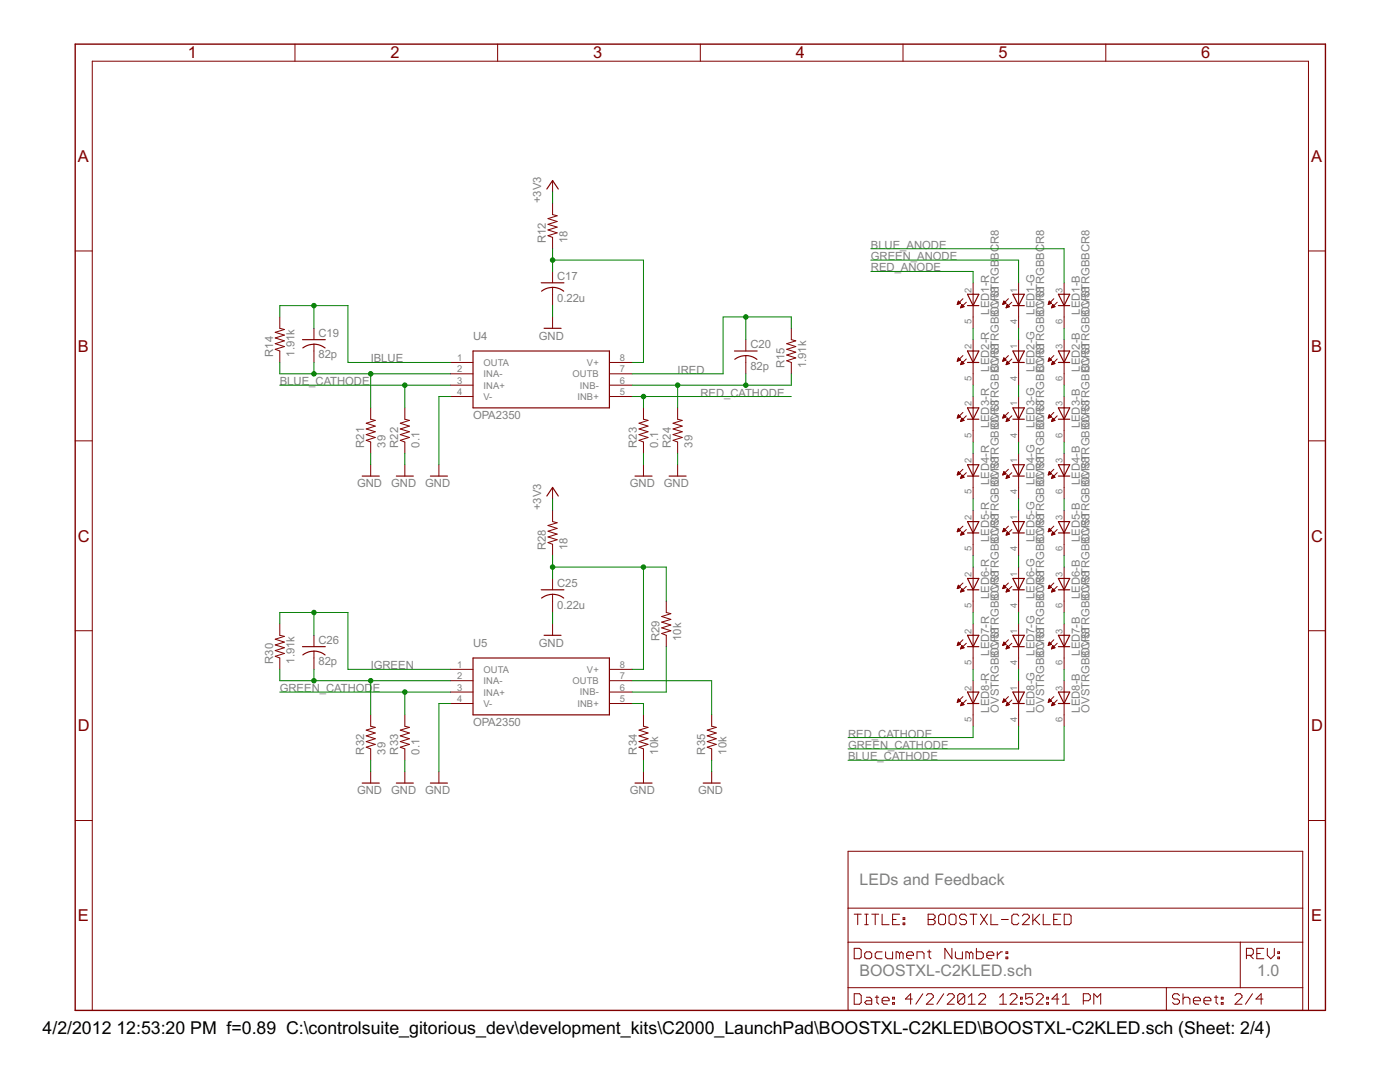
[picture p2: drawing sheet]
<svg xmlns="http://www.w3.org/2000/svg" width="279mm" height="216mm" viewBox="0 0 279 216" stroke-linecap="round" stroke-linejoin="round" font-family="sans-serif">
<defs><g id="words">
<g font-size="4">
<text x="8.5" y="206.4">4/2/2012</text>
<text x="23.2" y="206.4">12:53:20 PM f=0.89 C:\controlsuite_gitorious_dev\development_kits\C2000_LaunchPad\BOOSTXL-C2KLED\BOOSTXL-C2KLED.sch (Sheet: 2/4)</text>
</g>
<g font-size="3.7" fill="#800000">
<text x="37.5" y="11.7">1</text>
<text x="77.9" y="11.7">2</text>
<text x="118.4" y="11.7">3</text>
<text x="158.8" y="11.7">4</text>
<text x="199.3" y="11.7">5</text>
<text x="239.7" y="11.7">6</text>
<text x="15.5" y="32.3">A</text>
<text x="261.7" y="32.3">A</text>
<text x="15.5" y="70.2">B</text>
<text x="261.7" y="70.2">B</text>
<text x="15.5" y="108.1">C</text>
<text x="261.7" y="108.1">C</text>
<text x="15.5" y="146">D</text>
<text x="261.7" y="146">D</text>
<text x="15.5" y="183.8">E</text>
<text x="261.7" y="183.8">E</text>
</g>
<g font-size="3.6" fill="#808080">
<text x="171.5" y="176.7">LEDs and Feedback</text>
<text x="171.5" y="194.8">BOOSTXL-C2KLED.sch</text>
<text x="250.9" y="194.8">1.0</text>
</g>
<g font-size="2.5" fill="#808080">
<text x="108" y="40.6" transform="rotate(-90 108 40.6)">+3V3</text>
<text x="108.9" y="48.5" transform="rotate(-90 108.9 48.5)">R12</text>
<text x="113.2" y="48.5" transform="rotate(-90 113.2 48.5)">18</text>
<text x="173.8" y="51.9">GREEN_ANODE</text>
<text x="173.8" y="49.6">BLUE_ANODE</text>
<text x="199.3" y="51.8" transform="rotate(-90 199.3 51.8)">BCR8</text>
<text x="111.2" y="55.9">C17</text>
<text x="173.8" y="54.2">RED_ANODE</text>
<text x="111.2" y="60.2">0.22u</text>
<text x="197.4" y="62.8" transform="rotate(-90 197.4 62.8)">LED1-R</text>
<text x="206.5" y="62.8" transform="rotate(-90 206.5 62.8)">LED1-G</text>
<text x="215.5" y="62.8" transform="rotate(-90 215.5 62.8)">LED1-B</text>
<text x="54.5" y="71.2" transform="rotate(-90 54.5 71.2)">R14</text>
<text x="58.8" y="71.2" transform="rotate(-90 58.8 71.2)">1.91k</text>
<text x="63.6" y="71.5">82p</text>
<text x="63.6" y="67.2">C19</text>
<text x="94.4" y="67.8">U4</text>
<text x="107.6" y="67.8">GND</text>
<text x="149.7" y="69.5">C20</text>
<text x="55.8" y="76.9">BLUE_CATHODE</text>
<text x="74" y="72.3">IBLUE</text>
<text x="135.2" y="74.6">IRED</text>
<text x="149.7" y="73.8">82p</text>
<text x="156.6" y="73.5" transform="rotate(-90 156.6 73.5)">R15</text>
<text x="160.9" y="73.5" transform="rotate(-90 160.9 73.5)">1.91k</text>
<text x="197.4" y="74.1" transform="rotate(-90 197.4 74.1)">LED2-R</text>
<text x="206.5" y="74.1" transform="rotate(-90 206.5 74.1)">LED2-G</text>
<text x="215.5" y="74.1" transform="rotate(-90 215.5 74.1)">LED2-B</text>
<text x="94.4" y="83.7">OPA2350</text>
<text x="139.8" y="79.1">RED_CATHODE</text>
<text x="72.6" y="89.3" transform="rotate(-90 72.6 89.3)">R21</text>
<text x="76.9" y="89.3" transform="rotate(-90 76.9 89.3)">39</text>
<text x="79.5" y="89.3" transform="rotate(-90 79.5 89.3)">R22</text>
<text x="83.7" y="89.3" transform="rotate(-90 83.7 89.3)">0.1</text>
<text x="127.1" y="89.3" transform="rotate(-90 127.1 89.3)">R23</text>
<text x="131.4" y="89.3" transform="rotate(-90 131.4 89.3)">0.1</text>
<text x="133.9" y="89.3" transform="rotate(-90 133.9 89.3)">R24</text>
<text x="138.2" y="89.3" transform="rotate(-90 138.2 89.3)">39</text>
<text x="197.4" y="85.5" transform="rotate(-90 197.4 85.5)">LED3-R</text>
<text x="206.5" y="85.5" transform="rotate(-90 206.5 85.5)">LED3-G</text>
<text x="215.5" y="85.5" transform="rotate(-90 215.5 85.5)">LED3-B</text>
<text x="71.3" y="97.3">GND</text>
<text x="78.1" y="97.3">GND</text>
<text x="84.9" y="97.3">GND</text>
<text x="108" y="101.8" transform="rotate(-90 108 101.8)">+3V3</text>
<text x="125.7" y="97.3">GND</text>
<text x="132.5" y="97.3">GND</text>
<text x="197.4" y="96.8" transform="rotate(-90 197.4 96.8)">LED4-R</text>
<text x="206.5" y="96.8" transform="rotate(-90 206.5 96.8)">LED4-G</text>
<text x="215.5" y="96.8" transform="rotate(-90 215.5 96.8)">LED4-B</text>
<text x="108.9" y="109.7" transform="rotate(-90 108.9 109.7)">R28</text>
<text x="113.2" y="109.7" transform="rotate(-90 113.2 109.7)">18</text>
<text x="197.4" y="108.2" transform="rotate(-90 197.4 108.2)">LED5-R</text>
<text x="206.5" y="108.2" transform="rotate(-90 206.5 108.2)">LED5-G</text>
<text x="215.5" y="108.2" transform="rotate(-90 215.5 108.2)">LED5-B</text>
<text x="111.2" y="117.1">C25</text>
<text x="197.4" y="119.5" transform="rotate(-90 197.4 119.5)">LED6-R</text>
<text x="206.5" y="119.5" transform="rotate(-90 206.5 119.5)">LED6-G</text>
<text x="215.5" y="119.5" transform="rotate(-90 215.5 119.5)">LED6-B</text>
<text x="111.2" y="121.4">0.22u</text>
<text x="63.6" y="128.5">C26</text>
<text x="94.4" y="129">U5</text>
<text x="107.6" y="129">GND</text>
<text x="131.6" y="127.9" transform="rotate(-90 131.6 127.9)">R29</text>
<text x="135.9" y="127.9" transform="rotate(-90 135.9 127.9)">10k</text>
<text x="197.4" y="130.8" transform="rotate(-90 197.4 130.8)">LED7-R</text>
<text x="206.5" y="130.8" transform="rotate(-90 206.5 130.8)">LED7-G</text>
<text x="215.5" y="130.8" transform="rotate(-90 215.5 130.8)">LED7-B</text>
<text x="54.5" y="132.4" transform="rotate(-90 54.5 132.4)">R30</text>
<text x="58.8" y="132.4" transform="rotate(-90 58.8 132.4)">1.91k</text>
<text x="63.6" y="132.8">82p</text>
<text x="74" y="133.6">IGREEN</text>
<text x="55.8" y="138.1">GREEN_CATHOD</text>
<text x="74.4" y="138.1">E</text>
<text x="197.4" y="142.2" transform="rotate(-90 197.4 142.2)">LED8-R</text>
<text x="199.3" y="142.2" transform="rotate(-90 199.3 142.2)">OVSTRGBBOCVRS8TRGBBOCVRS8TRGBBOCVRS8TRGBBOCVRS8TRGBBOCVRS8TRGBBOCVRS8TRGBBOCVRS8TRGB</text>
<text x="206.5" y="142.2" transform="rotate(-90 206.5 142.2)">LED8-G</text>
<text x="208.4" y="142.2" transform="rotate(-90 208.4 142.2)">OVSTRGBBOCVRS8TRGBBOCVRS8TRGBBOCVRS8TRGBBOCVRS8TRGBBOCVRS8TRGBBOCVRS8TRGBBOCVRS8TRGBBCR8</text>
<text x="215.5" y="142.2" transform="rotate(-90 215.5 142.2)">LED8-B</text>
<text x="217.5" y="142.2" transform="rotate(-90 217.5 142.2)">OVSTRGBBOCVRS8TRGBBOCVRS8TRGBBOCVRS8TRGBBOCVRS8TRGBBOCVRS8TRGBBOCVRS8TRGBBOCVRS8TRGBBCR8</text>
<text x="94.4" y="144.9">OPA2350</text>
<text x="169.3" y="147.2">RED_CATHODE</text>
<text x="169.3" y="149.4">GREEN_CATHODE</text>
<text x="72.6" y="150.6" transform="rotate(-90 72.6 150.6)">R32</text>
<text x="76.9" y="150.6" transform="rotate(-90 76.9 150.6)">39</text>
<text x="79.5" y="150.6" transform="rotate(-90 79.5 150.6)">R33</text>
<text x="83.7" y="150.6" transform="rotate(-90 83.7 150.6)">0.1</text>
<text x="127.1" y="150.6" transform="rotate(-90 127.1 150.6)">R34</text>
<text x="131.4" y="150.6" transform="rotate(-90 131.4 150.6)">10k</text>
<text x="140.7" y="150.6" transform="rotate(-90 140.7 150.6)">R35</text>
<text x="145" y="150.6" transform="rotate(-90 145 150.6)">10k</text>
<text x="169.3" y="151.7">BLUE_CATHODE</text>
<text x="71.3" y="158.5">GND</text>
<text x="78.1" y="158.5">GND</text>
<text x="84.9" y="158.5">GND</text>
<text x="125.7" y="158.5">GND</text>
<text x="139.3" y="158.5">GND</text>
</g>
<g font-size="2.1" fill="#808080">
<text x="193.9" y="58.4" transform="rotate(-90 193.9 58.4)">2</text>
<text x="203" y="58.4" transform="rotate(-90 203 58.4)">1</text>
<text x="212" y="58.4" transform="rotate(-90 212 58.4)">3</text>
<text x="193.9" y="64.6" transform="rotate(-90 193.9 64.6)">5</text>
<text x="203" y="64.6" transform="rotate(-90 203 64.6)">4</text>
<text x="212" y="64.6" transform="rotate(-90 212 64.6)">6</text>
<text x="193.9" y="69.7" transform="rotate(-90 193.9 69.7)">2</text>
<text x="203" y="69.7" transform="rotate(-90 203 69.7)">1</text>
<text x="212" y="69.7" transform="rotate(-90 212 69.7)">3</text>
<text x="91.3" y="72">1</text>
<text x="91.3" y="74.3">2</text>
<text x="91.3" y="76.5">3</text>
<text x="96.5" y="73">OUTA</text>
<text x="96.5" y="75.3">INA-</text>
<text x="96.5" y="77.5">INA+</text>
<text x="114.2" y="75.3">OUTB</text>
<text x="115.7" y="77.5">INB-</text>
<text x="117.1" y="73">V+</text>
<text x="123.7" y="76.5">6</text>
<text x="123.7" y="74.3">7</text>
<text x="123.7" y="72">8</text>
<text x="193.9" y="76" transform="rotate(-90 193.9 76)">5</text>
<text x="203" y="76" transform="rotate(-90 203 76)">4</text>
<text x="212" y="76" transform="rotate(-90 212 76)">6</text>
<text x="91.3" y="78.8">4</text>
<text x="96.5" y="79.8">V-</text>
<text x="115.2" y="79.8">INB+</text>
<text x="123.7" y="78.8">5</text>
<text x="193.9" y="81.1" transform="rotate(-90 193.9 81.1)">2</text>
<text x="203" y="81.1" transform="rotate(-90 203 81.1)">1</text>
<text x="212" y="81.1" transform="rotate(-90 212 81.1)">3</text>
<text x="193.9" y="87.3" transform="rotate(-90 193.9 87.3)">5</text>
<text x="203" y="87.3" transform="rotate(-90 203 87.3)">4</text>
<text x="212" y="87.3" transform="rotate(-90 212 87.3)">6</text>
<text x="193.9" y="92.4" transform="rotate(-90 193.9 92.4)">2</text>
<text x="203" y="92.4" transform="rotate(-90 203 92.4)">1</text>
<text x="212" y="92.4" transform="rotate(-90 212 92.4)">3</text>
<text x="193.9" y="98.6" transform="rotate(-90 193.9 98.6)">5</text>
<text x="203" y="98.6" transform="rotate(-90 203 98.6)">4</text>
<text x="212" y="98.6" transform="rotate(-90 212 98.6)">6</text>
<text x="193.9" y="103.8" transform="rotate(-90 193.9 103.8)">2</text>
<text x="203" y="103.8" transform="rotate(-90 203 103.8)">1</text>
<text x="212" y="103.8" transform="rotate(-90 212 103.8)">3</text>
<text x="193.9" y="110" transform="rotate(-90 193.9 110)">5</text>
<text x="203" y="110" transform="rotate(-90 203 110)">4</text>
<text x="212" y="110" transform="rotate(-90 212 110)">6</text>
<text x="193.9" y="115.1" transform="rotate(-90 193.9 115.1)">2</text>
<text x="203" y="115.1" transform="rotate(-90 203 115.1)">1</text>
<text x="212" y="115.1" transform="rotate(-90 212 115.1)">3</text>
<text x="193.9" y="121.3" transform="rotate(-90 193.9 121.3)">5</text>
<text x="203" y="121.3" transform="rotate(-90 203 121.3)">4</text>
<text x="212" y="121.3" transform="rotate(-90 212 121.3)">6</text>
<text x="193.9" y="126.4" transform="rotate(-90 193.9 126.4)">2</text>
<text x="203" y="126.4" transform="rotate(-90 203 126.4)">1</text>
<text x="212" y="126.4" transform="rotate(-90 212 126.4)">3</text>
<text x="91.3" y="133.2">1</text>
<text x="91.3" y="135.5">2</text>
<text x="91.3" y="137.8">3</text>
<text x="96.5" y="134.2">OUTA</text>
<text x="96.5" y="136.5">INA-</text>
<text x="114.2" y="136.5">OUTB</text>
<text x="117.1" y="134.2">V+</text>
<text x="123.7" y="137.8">6</text>
<text x="123.7" y="135.5">7</text>
<text x="123.7" y="133.2">8</text>
<text x="193.9" y="137.8" transform="rotate(-90 193.9 137.8)">2</text>
<text x="193.9" y="132.7" transform="rotate(-90 193.9 132.7)">5</text>
<text x="203" y="137.8" transform="rotate(-90 203 137.8)">1</text>
<text x="203" y="132.7" transform="rotate(-90 203 132.7)">4</text>
<text x="212" y="137.8" transform="rotate(-90 212 137.8)">3</text>
<text x="212" y="132.7" transform="rotate(-90 212 132.7)">6</text>
<text x="91.3" y="140">4</text>
<text x="96.5" y="138.8">INA+</text>
<text x="96.5" y="141">V-</text>
<text x="115.2" y="141">INB+</text>
<text x="115.7" y="138.8">INB-</text>
<text x="123.7" y="140">5</text>
<text x="193.9" y="144" transform="rotate(-90 193.9 144)">5</text>
<text x="203" y="144" transform="rotate(-90 203 144)">4</text>
<text x="212" y="144" transform="rotate(-90 212 144)">6</text>
</g>
</g></defs>
<g fill="#800000" stroke="#800000" stroke-width=".28">
<path d="M15 8.8v192.8z"/>
<path d="M15 201.6h249.5z"/>
<path d="M264.5 8.8v192.8z"/>
<path d="M15 8.8h249.5z"/>
</g>
<g fill="#800000" stroke="#800000" stroke-width=".2">
<path d="M18.4 12.2v189.4z"/>
<path d="M15 50.1h3.4z"/>
<path d="M15 88h3.4z"/>
<path d="M15 125.9h3.4z"/>
<path d="M15 163.7h3.4z"/>
<path d="M261.1 12.2v189.4z"/>
<path d="M261.1 50.1h3.4z"/>
<path d="M261.1 88h3.4z"/>
<path d="M261.1 125.9h3.4z"/>
<path d="M261.1 163.7h3.4z"/>
<path d="M18.4 12.2h242.7z"/>
<path d="M58.9 8.8v3.4z"/>
<path d="M99.3 8.8v3.4z"/>
<path d="M139.8 8.8v3.4z"/>
<path d="M180.2 8.8v3.4z"/>
<path d="M220.7 8.8v3.4z"/>
<path d="M169.2 201.6h63.6z"/>
<path d="M247.5 188h12.5z"/>
<path d="M169.2 197.1v4.5z"/>
<path d="M170.5 198.3v2.1z"/>
<path d="M170.5 200.4h1z"/>
<path d="M171.5 200.4l.4-.4z"/>
<path d="M171.9 198.6v1.4z"/>
<path d="M171.5 198.3l.4 .3z"/>
<path d="M170.5 198.3h1z"/>
<path d="M172.9 199h.7z"/>
<path d="M173.6 199l.4 .3z"/>
<path d="M174 199.3v1.1z"/>
<path d="M172.9 200.4h1.1z"/>
<path d="M172.6 200l.3 .4z"/>
<path d="M172.9 199.7l-.3 .3z"/>
<path d="M172.9 199.7h1.1z"/>
<path d="M175 198.6v1.4z"/>
<path d="M175 200l.4 .4z"/>
<path d="M174.7 199h.7z"/>
<path d="M176.4 200.4h.7z"/>
<path d="M176 200l.4 .4z"/>
<path d="M176 199.3v.7z"/>
<path d="M176 199.3l.4-.3z"/>
<path d="M176.4 199h.7z"/>
<path d="M177.1 199l.3 .3z"/>
<path d="M177.4 199.3v.4z"/>
<path d="M176 199.7h1.4z"/>
<path d="M178.1 199h.4z"/>
<path d="M178.5 199v.3z"/>
<path d="M178.1 199.3h.4z"/>
<path d="M178.1 199v.3z"/>
<path d="M178.1 200h.4z"/>
<path d="M178.5 200v.4z"/>
<path d="M178.1 200.4h.4z"/>
<path d="M178.1 200v.4z"/>
<path d="M181.7 198.3v2.1z"/>
<path d="M181.7 198.3l-1 1z"/>
<path d="M180.7 199.3h1.4z"/>
<path d="M184.2 198.3l-1.4 2.1z"/>
<path d="M184.9 200.4h1.4z"/>
<path d="M184.9 200.4l1.4-1.4z"/>
<path d="M186.3 198.6v.4z"/>
<path d="M185.9 198.3l.4 .3z"/>
<path d="M185.2 198.3h.7z"/>
<path d="M185.2 198.3l-.3 .3z"/>
<path d="M188.3 198.3l-1.3 2.1z"/>
<path d="M189 200.4h1.4z"/>
<path d="M189 200.4l1.4-1.4z"/>
<path d="M190.4 198.6v.4z"/>
<path d="M190.1 198.3l.3 .3z"/>
<path d="M189.4 198.3h.7z"/>
<path d="M189.4 198.3l-.4 .3z"/>
<path d="M191.1 198.6v1.4z"/>
<path d="M191.5 198.3l-.4 .3z"/>
<path d="M191.5 198.3h.7z"/>
<path d="M192.2 198.3l.3 .3z"/>
<path d="M192.5 198.6v1.4z"/>
<path d="M192.2 200.4l.3-.4z"/>
<path d="M191.5 200.4h.7z"/>
<path d="M191.1 200l.4 .4z"/>
<path d="M191.1 200l1.4-1.4z"/>
<path d="M193.2 199l.7-.7z"/>
<path d="M193.9 198.3v2.1z"/>
<path d="M193.2 200.4h1.4z"/>
<path d="M195.3 200.4h1.4z"/>
<path d="M195.3 200.4l1.4-1.4z"/>
<path d="M196.7 198.6v.4z"/>
<path d="M196.4 198.3l.3 .3z"/>
<path d="M195.7 198.3h.7z"/>
<path d="M195.7 198.3l-.4 .3z"/>
<path d="M199.5 199l.7-.7z"/>
<path d="M200.2 198.3v2.1z"/>
<path d="M199.5 200.4h1.4z"/>
<path d="M201.6 200.4h1.4z"/>
<path d="M201.6 200.4l1.4-1.4z"/>
<path d="M203 198.6v.4z"/>
<path d="M202.6 198.3l.4 .3z"/>
<path d="M201.9 198.3h.7z"/>
<path d="M201.9 198.3l-.3 .3z"/>
<path d="M203.7 199h.3z"/>
<path d="M204 199v.3z"/>
<path d="M203.7 199.3h.3z"/>
<path d="M203.7 199v.3z"/>
<path d="M203.7 200h.3z"/>
<path d="M204 200v.4z"/>
<path d="M203.7 200.4h.3z"/>
<path d="M203.7 200v.4z"/>
<path d="M204.7 198.3h1.4z"/>
<path d="M204.7 198.3v1z"/>
<path d="M204.7 199.3l.7-.3z"/>
<path d="M205.4 199h.4z"/>
<path d="M205.8 199l.3 .3z"/>
<path d="M206.1 199.3v.7z"/>
<path d="M206.1 200l-.3 .4z"/>
<path d="M205.1 200.4h.7z"/>
<path d="M204.7 200l.4 .4z"/>
<path d="M206.8 200.4h1.4z"/>
<path d="M206.8 200.4l1.4-1.4z"/>
<path d="M208.2 198.6v.4z"/>
<path d="M207.8 198.3l.4 .3z"/>
<path d="M207.1 198.3h.7z"/>
<path d="M207.1 198.3l-.3 .3z"/>
<path d="M208.9 199h.3z"/>
<path d="M209.2 199v.3z"/>
<path d="M208.9 199.3h.3z"/>
<path d="M208.9 199v.3z"/>
<path d="M208.9 200h.3z"/>
<path d="M209.2 200v.4z"/>
<path d="M208.9 200.4h.3z"/>
<path d="M208.9 200v.4z"/>
<path d="M211 198.3v2.1z"/>
<path d="M211 198.3l-1.1 1z"/>
<path d="M209.9 199.3h1.4z"/>
<path d="M212 199l.7-.7z"/>
<path d="M212.7 198.3v2.1z"/>
<path d="M212 200.4h1.4z"/>
<path d="M216.2 198.3v2.1z"/>
<path d="M216.2 198.3h1z"/>
<path d="M217.2 198.3l.4 .3z"/>
<path d="M217.6 198.6v.7z"/>
<path d="M217.2 199.7l.4-.4z"/>
<path d="M216.2 199.7h1z"/>
<path d="M218.3 198.3v2.1z"/>
<path d="M218.3 198.3l.7 .7z"/>
<path d="M219.7 198.3l-.7 .7z"/>
<path d="M219.7 198.3v2.1z"/>
<path d="M169.2 197.1h63.6z"/>
<path d="M169.2 188v9.1z"/>
<path d="M260 188v9.1z"/>
<path d="M232.8 197.1v4.5z"/>
<path d="M232.8 197.1h14.7z"/>
<path d="M232.8 201.6h27.2z"/>
<path d="M235 198.3l.4 .3z"/>
<path d="M234.3 198.3h.7z"/>
<path d="M234.3 198.3l-.3 .3z"/>
<path d="M234 198.6v.4z"/>
<path d="M234 199l.3 .3z"/>
<path d="M234.3 199.3h.7z"/>
<path d="M235 199.3l.4 .4z"/>
<path d="M235.4 199.7v.3z"/>
<path d="M235 200.4l.4-.4z"/>
<path d="M234.3 200.4h.7z"/>
<path d="M234 200l.3 .4z"/>
<path d="M236.1 198.3v2.1z"/>
<path d="M236.4 199l-.3 .3z"/>
<path d="M236.4 199h.7z"/>
<path d="M237.1 199l.4 .3z"/>
<path d="M237.5 199.3v1.1z"/>
<path d="M238.5 200.4h.7z"/>
<path d="M238.2 200l.3 .4z"/>
<path d="M238.2 199.3v.7z"/>
<path d="M238.2 199.3l.3-.3z"/>
<path d="M238.5 199h.7z"/>
<path d="M239.2 199l.4 .3z"/>
<path d="M239.6 199.3v.4z"/>
<path d="M238.2 199.7h1.4z"/>
<path d="M240.6 200.4h.7z"/>
<path d="M240.3 200l.3 .4z"/>
<path d="M240.3 199.3v.7z"/>
<path d="M240.6 199l-.3 .3z"/>
<path d="M240.6 199h.7z"/>
<path d="M241.3 199l.4 .3z"/>
<path d="M241.7 199.3v.4z"/>
<path d="M240.3 199.7h1.4z"/>
<path d="M242.7 198.6v1.4z"/>
<path d="M242.7 200l.4 .4z"/>
<path d="M242.4 199h.7z"/>
<path d="M243.7 199h.4z"/>
<path d="M244.1 199v.3z"/>
<path d="M243.7 199.3h.4z"/>
<path d="M243.7 199v.3z"/>
<path d="M243.7 200h.4z"/>
<path d="M244.1 200v.4z"/>
<path d="M243.7 200.4h.4z"/>
<path d="M243.7 200v.4z"/>
<path d="M246.5 200.4h1.4z"/>
<path d="M246.5 200.4l1.4-1.4z"/>
<path d="M247.9 198.6v.4z"/>
<path d="M247.5 198.3l.4 .3z"/>
<path d="M246.8 198.3h.7z"/>
<path d="M246.8 198.3l-.3 .3z"/>
<path d="M250 198.3l-1.4 2.1z"/>
<path d="M251.7 198.3v2.1z"/>
<path d="M251.7 198.3l-1 1z"/>
<path d="M250.7 199.3h1.4z"/>
<path d="M248.8 189.2v2.1z"/>
<path d="M248.8 189.2h1z"/>
<path d="M249.8 189.2l.3 .4z"/>
<path d="M250.1 189.6v.7z"/>
<path d="M250.1 190.3l-.3 .3z"/>
<path d="M248.8 190.6h1z"/>
<path d="M249.4 190.6l.7 .7z"/>
<path d="M250.8 189.2h1.4z"/>
<path d="M250.8 189.2v2.1z"/>
<path d="M250.8 191.3h1.4z"/>
<path d="M250.8 190.3h.7z"/>
<path d="M252.9 189.2v1.4z"/>
<path d="M252.9 190.6l.7 .7z"/>
<path d="M253.6 191.3l.7-.7z"/>
<path d="M254.3 189.2v1.4z"/>
<path d="M255 189.9h.4z"/>
<path d="M255.4 189.9v.4z"/>
<path d="M255 190.3h.4z"/>
<path d="M255 189.9v.4z"/>
<path d="M255 191h.4z"/>
<path d="M255.4 191v.3z"/>
<path d="M255 191.3h.4z"/>
<path d="M255 191v.3z"/>
<path d="M247.5 188v9.1z"/>
<path d="M169.2 188h78.3z"/>
<path d="M247.5 197.1h12.5z"/>
<path d="M260 197.1v4.5z"/>
<path d="M169.2 181.2v6.8z"/>
<path d="M169.2 169.9h90.8z"/>
<path d="M260 169.9v11.3z"/>
<path d="M169.2 181.2h90.8z"/>
<path d="M169.2 169.9v11.3z"/>
<path d="M260 181.2v6.8z"/>
<path d="M171.2 182.4v2.1z"/>
<path d="M170.5 182.4h1.4z"/>
<path d="M172.6 184.5h.7z"/>
<path d="M172.9 182.4v2.1z"/>
<path d="M172.6 182.4h.7z"/>
<path d="M174.7 182.4v2.1z"/>
<path d="M174 182.4h1.4z"/>
<path d="M176 182.4v2.1z"/>
<path d="M176 184.5h1.4z"/>
<path d="M178.1 182.4h1.4z"/>
<path d="M178.1 182.4v2.1z"/>
<path d="M178.1 184.5h1.4z"/>
<path d="M178.1 183.5h.7z"/>
<path d="M180.2 183.1h.4z"/>
<path d="M180.6 183.1v.4z"/>
<path d="M180.2 183.5h.4z"/>
<path d="M180.2 183.1v.4z"/>
<path d="M180.2 184.2h.4z"/>
<path d="M180.6 184.2v.3z"/>
<path d="M180.2 184.5h.4z"/>
<path d="M180.2 184.2v.3z"/>
<path d="M170.5 189.2v2.1z"/>
<path d="M170.5 191.3h1z"/>
<path d="M171.5 191.3l.4-.3z"/>
<path d="M171.9 189.6v1.4z"/>
<path d="M171.5 189.2l.4 .4z"/>
<path d="M170.5 189.2h1z"/>
<path d="M172.9 191.3h.7z"/>
<path d="M173.6 191.3l.4-.3z"/>
<path d="M174 190.3v.7z"/>
<path d="M173.6 189.9l.4 .4z"/>
<path d="M172.9 189.9h.7z"/>
<path d="M172.9 189.9l-.3 .4z"/>
<path d="M172.6 190.3v.7z"/>
<path d="M172.6 191l.3 .3z"/>
<path d="M175 189.9h1z"/>
<path d="M175 189.9l-.3 .4z"/>
<path d="M174.7 190.3v.7z"/>
<path d="M174.7 191l.3 .3z"/>
<path d="M175 191.3h1z"/>
<path d="M176.7 189.9v1.1z"/>
<path d="M176.7 191l.4 .3z"/>
<path d="M177.1 191.3h1z"/>
<path d="M178.1 189.9v1.4z"/>
<path d="M178.8 189.9v1.4z"/>
<path d="M178.8 189.9h.4z"/>
<path d="M179.2 189.9l.3 .4z"/>
<path d="M179.5 190.3v1z"/>
<path d="M179.5 190.3l.4-.4z"/>
<path d="M179.9 189.9l.3 .4z"/>
<path d="M180.2 190.3v1z"/>
<path d="M181.3 191.3h.7z"/>
<path d="M180.9 191l.4 .3z"/>
<path d="M180.9 190.3v.7z"/>
<path d="M180.9 190.3l.4-.4z"/>
<path d="M181.3 189.9h.7z"/>
<path d="M182 189.9l.3 .4z"/>
<path d="M182.3 190.3v.3z"/>
<path d="M180.9 190.6h1.4z"/>
<path d="M183 189.9v1.4z"/>
<path d="M183 189.9h1.1z"/>
<path d="M184.1 189.9l.3 .4z"/>
<path d="M184.4 190.3v1z"/>
<path d="M185.4 189.6v1.4z"/>
<path d="M185.4 191l.4 .3z"/>
<path d="M185.1 189.9h.7z"/>
<path d="M188.6 189.2v2.1z"/>
<path d="M188.6 189.2l1.4 2.1z"/>
<path d="M190 189.2v2.1z"/>
<path d="M190.7 189.9v1.1z"/>
<path d="M190.7 191l.3 .3z"/>
<path d="M191 191.3h1.1z"/>
<path d="M192.1 189.9v1.4z"/>
<path d="M192.8 189.9v1.4z"/>
<path d="M192.8 189.9h.3z"/>
<path d="M193.1 189.9l.4 .4z"/>
<path d="M193.5 190.3v1z"/>
<path d="M193.5 190.3l.3-.4z"/>
<path d="M193.8 189.9l.4 .4z"/>
<path d="M194.2 190.3v1z"/>
<path d="M194.9 189.2v2.1z"/>
<path d="M194.9 191.3h1z"/>
<path d="M195.9 191.3l.3-.3z"/>
<path d="M196.2 190.3v.7z"/>
<path d="M195.9 189.9l.3 .4z"/>
<path d="M194.9 189.9h1z"/>
<path d="M197.3 191.3h.7z"/>
<path d="M196.9 191l.4 .3z"/>
<path d="M196.9 190.3v.7z"/>
<path d="M196.9 190.3l.4-.4z"/>
<path d="M197.3 189.9h.7z"/>
<path d="M198 189.9l.3 .4z"/>
<path d="M198.3 190.3v.3z"/>
<path d="M196.9 190.6h1.4z"/>
<path d="M199 189.9v1.4z"/>
<path d="M199 190.6l.7-.7z"/>
<path d="M199.7 189.9h.4z"/>
<path d="M200.8 189.9h.3z"/>
<path d="M201.1 189.9v.4z"/>
<path d="M200.8 190.3h.3z"/>
<path d="M200.8 189.9v.4z"/>
<path d="M200.8 191h.3z"/>
<path d="M201.1 191v.3z"/>
<path d="M200.8 191.3h.3z"/>
<path d="M200.8 191v.3z"/>
<path d="M185.2 182.4v2.1z"/>
<path d="M185.2 182.4h1.1z"/>
<path d="M186.3 182.4l.3 .4z"/>
<path d="M186.6 182.8v.3z"/>
<path d="M186.6 183.1l-.3 .4z"/>
<path d="M186.3 183.5l.3 .3z"/>
<path d="M186.6 183.8v.4z"/>
<path d="M186.3 184.5l.3-.3z"/>
<path d="M185.2 184.5h1.1z"/>
<path d="M185.2 183.5h1.1z"/>
<path d="M187.7 182.4h.7z"/>
<path d="M187.7 182.4l-.4 .4z"/>
<path d="M187.3 182.8v1.4z"/>
<path d="M187.3 184.2l.4 .3z"/>
<path d="M187.7 184.5h.7z"/>
<path d="M188.4 184.5l.3-.3z"/>
<path d="M188.7 182.8v1.4z"/>
<path d="M188.4 182.4l.3 .4z"/>
<path d="M189.8 182.4h.7z"/>
<path d="M189.8 182.4l-.4 .4z"/>
<path d="M189.4 182.8v1.4z"/>
<path d="M189.4 184.2l.4 .3z"/>
<path d="M189.8 184.5h.7z"/>
<path d="M190.5 184.5l.3-.3z"/>
<path d="M190.8 182.8v1.4z"/>
<path d="M190.5 182.4l.3 .4z"/>
<path d="M192.5 182.4l.4 .4z"/>
<path d="M191.8 182.4h.7z"/>
<path d="M191.8 182.4l-.3 .4z"/>
<path d="M191.5 182.8v.3z"/>
<path d="M191.5 183.1l.3 .4z"/>
<path d="M191.8 183.5h.7z"/>
<path d="M192.5 183.5l.4 .3z"/>
<path d="M192.9 183.8v.4z"/>
<path d="M192.5 184.5l.4-.3z"/>
<path d="M191.8 184.5h.7z"/>
<path d="M191.5 184.2l.3 .3z"/>
<path d="M194.3 182.4v2.1z"/>
<path d="M193.6 182.4h1.4z"/>
<path d="M195.7 182.4l1.4 2.1z"/>
<path d="M197.1 182.4l-1.4 2.1z"/>
<path d="M197.8 182.4v2.1z"/>
<path d="M197.8 184.5h1.4z"/>
<path d="M199.9 183.5h1.3z"/>
<path d="M203 182.4l.3 .4z"/>
<path d="M202.3 182.4h.7z"/>
<path d="M202.3 182.4l-.4 .4z"/>
<path d="M201.9 182.8v1.4z"/>
<path d="M201.9 184.2l.4 .3z"/>
<path d="M202.3 184.5h.7z"/>
<path d="M203 184.5l.3-.3z"/>
<path d="M204 184.5h1.4z"/>
<path d="M204 184.5l1.4-1.4z"/>
<path d="M205.4 182.8v.3z"/>
<path d="M205.1 182.4l.3 .4z"/>
<path d="M204.4 182.4h.7z"/>
<path d="M204.4 182.4l-.4 .4z"/>
<path d="M206.1 182.4v2.1z"/>
<path d="M207.5 182.4l-1.4 1.4z"/>
<path d="M206.5 183.5l1 1z"/>
<path d="M208.2 182.4v2.1z"/>
<path d="M208.2 184.5h1.4z"/>
<path d="M210.3 182.4h1.4z"/>
<path d="M210.3 182.4v2.1z"/>
<path d="M210.3 184.5h1.4z"/>
<path d="M210.3 183.5h.7z"/>
<path d="M212.4 182.4v2.1z"/>
<path d="M212.4 184.5h1z"/>
<path d="M213.4 184.5l.4-.3z"/>
<path d="M213.8 182.8v1.4z"/>
<path d="M213.4 182.4l.4 .4z"/>
<path d="M212.4 182.4h1z"/>
<path d="M89.9 72.3h4.5z"/>
<path d="M89.9 74.6h4.5z"/>
<path d="M89.9 76.9h4.5z"/>
<path d="M89.9 79.1h4.5z"/>
<path d="M121.6 79.1h4.6z"/>
<path d="M121.6 76.9h4.6z"/>
<path d="M121.6 74.6h4.6z"/>
<path d="M121.6 72.3h4.6z"/>
<path d="M80.8 142.6v2.3z"/>
<path d="M80.8 149.4v2.3z"/>
<path d="M79.9 149.1l.9 .3z"/>
<path d="M79.9 149.1l1.8-.6z"/>
<path d="M79.9 148l1.8 .5z"/>
<path d="M79.9 148l1.8-.6z"/>
<path d="M79.9 146.8l1.8 .6z"/>
<path d="M79.9 146.8l1.8-.5z"/>
<path d="M79.9 145.7l1.8 .6z"/>
<path d="M79.9 145.7l1.8-.6z"/>
<path d="M80.8 144.9l.9 .2z"/>
<path d="M80.8 81.4v2.3z"/>
<path d="M80.8 88.2v2.3z"/>
<path d="M79.9 87.9l.9 .3z"/>
<path d="M79.9 87.9l1.8-.6z"/>
<path d="M79.9 86.7l1.8 .6z"/>
<path d="M79.9 86.7l1.8-.6z"/>
<path d="M79.9 85.6l1.8 .5z"/>
<path d="M79.9 85.6l1.8-.6z"/>
<path d="M79.9 84.5l1.8 .5z"/>
<path d="M79.9 84.5l1.8-.6z"/>
<path d="M80.8 83.7l.9 .2z"/>
<path d="M74 81.4v2.3z"/>
<path d="M74 88.2v2.3z"/>
<path d="M73.1 87.9l.9 .3z"/>
<path d="M73.1 87.9l1.8-.6z"/>
<path d="M73.1 86.7l1.8 .6z"/>
<path d="M73.1 86.7l1.8-.6z"/>
<path d="M73.1 85.6l1.8 .5z"/>
<path d="M73.1 85.6l1.8-.6z"/>
<path d="M73.1 84.5l1.8 .5z"/>
<path d="M73.1 84.5l1.8-.6z"/>
<path d="M74 83.7l.9 .2z"/>
<path d="M55.8 63.2v2.3z"/>
<path d="M55.8 70v2.3z"/>
<path d="M54.9 69.7l.9 .3z"/>
<path d="M54.9 69.7l1.8-.5z"/>
<path d="M54.9 68.6l1.8 .6z"/>
<path d="M54.9 68.6l1.8-.6z"/>
<path d="M54.9 67.4l1.8 .6z"/>
<path d="M54.9 67.4l1.8-.5z"/>
<path d="M54.9 66.3l1.8 .6z"/>
<path d="M54.9 66.3l1.8-.6z"/>
<path d="M55.8 65.5l.9 .2z"/>
<path d="M62.7 68.7v1.3z"/>
<path d="M62.7 65.5v2.3z"/>
<path d="M62.7 70v2.3z"/>
<path d="M157.9 65.5v2.3z"/>
<path d="M157.9 72.3v2.3z"/>
<path d="M157 72l.9 .3z"/>
<path d="M157 72l1.8-.6z"/>
<path d="M157 70.8l1.8 .6z"/>
<path d="M157 70.8l1.8-.5z"/>
<path d="M157 69.7l1.8 .6z"/>
<path d="M157 69.7l1.8-.5z"/>
<path d="M157 68.6l1.8 .6z"/>
<path d="M157 68.6l1.8-.6z"/>
<path d="M157.9 67.8l.9 .2z"/>
<path d="M135.2 81.4v2.3z"/>
<path d="M135.2 88.2v2.3z"/>
<path d="M134.3 87.9l.9 .3z"/>
<path d="M134.3 87.9l1.8-.6z"/>
<path d="M134.3 86.7l1.8 .6z"/>
<path d="M134.3 86.7l1.8-.6z"/>
<path d="M134.3 85.6l1.8 .5z"/>
<path d="M134.3 85.6l1.8-.6z"/>
<path d="M134.3 84.5l1.8 .5z"/>
<path d="M134.3 84.5l1.8-.6z"/>
<path d="M135.2 83.7l.9 .2z"/>
<path d="M148.8 71v1.3z"/>
<path d="M148.8 67.8v2.2z"/>
<path d="M148.8 72.3v2.3z"/>
<path d="M110.3 40.6v2.2z"/>
<path d="M110.3 47.4v2.2z"/>
<path d="M109.4 47l.9 .4z"/>
<path d="M109.4 47l1.8-.5z"/>
<path d="M109.4 45.9l1.8 .6z"/>
<path d="M109.4 45.9l1.8-.6z"/>
<path d="M109.4 44.8l1.8 .5z"/>
<path d="M109.4 44.8l1.8-.6z"/>
<path d="M109.4 43.6l1.8 .6z"/>
<path d="M109.4 43.6l1.8-.5z"/>
<path d="M110.3 42.8l.9 .3z"/>
<path d="M110.3 57.3v1.4z"/>
<path d="M110.3 54.2v2.2z"/>
<path d="M110.3 58.7v2.3z"/>
<path d="M87.6 92.7v2.3z"/>
<path d="M80.8 92.7v2.3z"/>
<path d="M74 92.7v2.3z"/>
<path d="M80.8 154v2.3z"/>
<path d="M135.2 92.7v2.3z"/>
<path d="M110.3 63.2v2.3z"/>
<path d="M110.3 36v2.3z"/>
<path d="M89.9 133.6h4.5z"/>
<path d="M89.9 135.8h4.5z"/>
<path d="M89.9 138.1h4.5z"/>
<path d="M89.9 140.4h4.5z"/>
<path d="M121.6 140.4h4.6z"/>
<path d="M121.6 138.1h4.6z"/>
<path d="M121.6 135.8h4.6z"/>
<path d="M121.6 133.6h4.6z"/>
<path d="M128.4 81.4v2.3z"/>
<path d="M128.4 88.2v2.3z"/>
<path d="M127.5 87.9l.9 .3z"/>
<path d="M127.5 87.9l1.8-.6z"/>
<path d="M127.5 86.7l1.8 .6z"/>
<path d="M127.5 86.7l1.8-.6z"/>
<path d="M127.5 85.6l1.8 .5z"/>
<path d="M127.5 85.6l1.8-.6z"/>
<path d="M127.5 84.5l1.8 .5z"/>
<path d="M127.5 84.5l1.8-.6z"/>
<path d="M128.4 83.7l.9 .2z"/>
<path d="M74 142.6v2.3z"/>
<path d="M74 149.4v2.3z"/>
<path d="M73.1 149.1l.9 .3z"/>
<path d="M73.1 149.1l1.8-.6z"/>
<path d="M73.1 148l1.8 .5z"/>
<path d="M73.1 148l1.8-.6z"/>
<path d="M73.1 146.8l1.8 .6z"/>
<path d="M73.1 146.8l1.8-.5z"/>
<path d="M73.1 145.7l1.8 .6z"/>
<path d="M73.1 145.7l1.8-.6z"/>
<path d="M74 144.9l.9 .2z"/>
<path d="M55.8 124.5v2.3z"/>
<path d="M55.8 131.3v2.3z"/>
<path d="M54.9 131l.9 .3z"/>
<path d="M54.9 131l1.8-.6z"/>
<path d="M54.9 129.8l1.8 .6z"/>
<path d="M54.9 129.8l1.8-.6z"/>
<path d="M54.9 128.7l1.8 .5z"/>
<path d="M54.9 128.7l1.8-.6z"/>
<path d="M54.9 127.6l1.8 .5z"/>
<path d="M54.9 127.6l1.8-.6z"/>
<path d="M55.8 126.8l.9 .2z"/>
<path d="M62.7 129.9v1.4z"/>
<path d="M62.7 126.8v2.2z"/>
<path d="M62.7 131.3v2.3z"/>
<path d="M110.3 101.8v2.3z"/>
<path d="M110.3 108.6v2.3z"/>
<path d="M109.4 108.3l.9 .3z"/>
<path d="M109.4 108.3l1.8-.6z"/>
<path d="M109.4 107.1l1.8 .6z"/>
<path d="M109.4 107.1l1.8-.5z"/>
<path d="M109.4 106l1.8 .6z"/>
<path d="M109.4 106l1.8-.6z"/>
<path d="M109.4 104.9l1.8 .5z"/>
<path d="M109.4 104.9l1.8-.6z"/>
<path d="M110.3 104.1l.9 .2z"/>
<path d="M110.3 118.6v1.4z"/>
<path d="M110.3 115.4v2.3z"/>
<path d="M110.3 120v2.2z"/>
<path d="M87.6 154v2.3z"/>
<path d="M128.4 92.7v2.3z"/>
<path d="M74 154v2.3z"/>
<path d="M110.3 124.5v2.3z"/>
<path d="M110.3 97.3v2.2z"/>
<path d="M203.3 61v2.2z"/>
<path d="M203.3 56.4v2.3z"/>
<path d="M203.3 58.7v2.3z"/>
<path d="M201.3 59.6l-.9 .8z"/>
<path d="M200.3 60.1l-.2 .6z"/>
<path d="M200.1 60.7l.7-.2z"/>
<path d="M200.3 60.1l.5 .4z"/>
<path d="M200.1 60.7h.2z"/>
<path d="M200.2 60.6h.4z"/>
<path d="M200.2 60.5h.5z"/>
<path d="M200.2 60.4h.4z"/>
<path d="M200.3 60.3h.2z"/>
<path d="M200.3 60.2h.1z"/>
<path d="M201.1 61.1l.8-.8z"/>
<path d="M201 60.7l-.2 .7z"/>
<path d="M200.8 61.4l.7-.2z"/>
<path d="M201 60.7l.5 .5z"/>
<path d="M200.8 61.3h.4z"/>
<path d="M200.9 61.2h.6z"/>
<path d="M200.9 61.1h.5z"/>
<path d="M200.9 61h.4z"/>
<path d="M201 60.9h.1z"/>
<path d="M203.3 63.2v2.3z"/>
<path d="M194.2 61v2.2z"/>
<path d="M194.2 56.4v2.3z"/>
<path d="M194.2 58.7v2.3z"/>
<path d="M192.2 59.6l-.8 .8z"/>
<path d="M191.3 60.1l-.3 .6z"/>
<path d="M191 60.7l.7-.2z"/>
<path d="M191.3 60.1l.4 .4z"/>
<path d="M191.1 60.7h.2z"/>
<path d="M191.1 60.6h.5z"/>
<path d="M191.1 60.5h.6z"/>
<path d="M191.2 60.4h.4z"/>
<path d="M191.2 60.3h.3z"/>
<path d="M191.2 60.2h.1z"/>
<path d="M192 61.1l.8-.8z"/>
<path d="M191.9 60.7l-.2 .7z"/>
<path d="M191.7 61.4l.7-.2z"/>
<path d="M191.9 60.7l.5 .5z"/>
<path d="M191.7 61.3h.4z"/>
<path d="M191.8 61.2h.6z"/>
<path d="M191.8 61.1h.5z"/>
<path d="M191.9 61h.3z"/>
<path d="M191.9 60.9h.2z"/>
<path d="M194.2 63.2v2.3z"/>
<path d="M212.4 61v2.2z"/>
<path d="M212.4 56.4v2.3z"/>
<path d="M212.4 58.7v2.3z"/>
<path d="M210.3 59.6l-.8 .8z"/>
<path d="M209.4 60.1l-.2 .6z"/>
<path d="M209.2 60.7l.7-.2z"/>
<path d="M209.4 60.1l.5 .4z"/>
<path d="M209.2 60.7h.2z"/>
<path d="M209.2 60.6h.5z"/>
<path d="M209.3 60.5h.5z"/>
<path d="M209.3 60.4h.4z"/>
<path d="M209.3 60.3h.3z"/>
<path d="M209.4 60.2h.1z"/>
<path d="M211 60.3l-.8 .8z"/>
<path d="M210.1 60.7l-.2 .7z"/>
<path d="M209.9 61.4l.6-.2z"/>
<path d="M210.1 60.7l.4 .5z"/>
<path d="M209.9 61.3h.3z"/>
<path d="M209.9 61.2h.6z"/>
<path d="M210 61.1h.4z"/>
<path d="M210 61h.3z"/>
<path d="M210 60.9h.2z"/>
<path d="M212.4 63.2v2.3z"/>
<path d="M203.3 72.3v2.3z"/>
<path d="M203.3 67.8v2.2z"/>
<path d="M203.3 70v2.3z"/>
<path d="M201.3 71l-.9 .8z"/>
<path d="M200.3 71.4l-.2 .7z"/>
<path d="M200.1 72.1l.7-.2z"/>
<path d="M200.3 71.4l.5 .5z"/>
<path d="M200.1 72.1h.1z"/>
<path d="M200.2 71.9h.3z"/>
<path d="M200.2 71.8h.6z"/>
<path d="M200.2 71.7h.5z"/>
<path d="M200.3 71.6h.3z"/>
<path d="M200.3 71.5h.1z"/>
<path d="M201.9 71.6l-.8 .8z"/>
<path d="M201 72.1l-.2 .7z"/>
<path d="M200.8 72.8l.7-.3z"/>
<path d="M201 72.1l.5 .4z"/>
<path d="M200.8 72.7h.3z"/>
<path d="M200.9 72.6h.5z"/>
<path d="M200.9 72.5h.5z"/>
<path d="M200.9 72.4h.4z"/>
<path d="M201 72.3h.2z"/>
<path d="M203.3 74.6v2.3z"/>
<path d="M194.2 72.3v2.3z"/>
<path d="M194.2 67.8v2.2z"/>
<path d="M194.2 70v2.3z"/>
<path d="M192.2 71l-.8 .8z"/>
<path d="M191.3 71.4l-.3 .7z"/>
<path d="M191 72.1l.7-.2z"/>
<path d="M191.3 71.4l.4 .5z"/>
<path d="M191.1 71.9h.4z"/>
<path d="M191.1 71.8h.6z"/>
<path d="M191.2 71.7h.4z"/>
<path d="M191.2 71.6h.3z"/>
<path d="M191.2 71.5h.2z"/>
<path d="M192.8 71.6l-.8 .8z"/>
<path d="M191.9 72.1l-.2 .7z"/>
<path d="M191.7 72.8l.7-.3z"/>
<path d="M191.9 72.1l.5 .4z"/>
<path d="M191.7 72.7h.3z"/>
<path d="M191.8 72.6h.5z"/>
<path d="M191.8 72.5h.5z"/>
<path d="M191.9 72.4h.3z"/>
<path d="M191.9 72.3h.2z"/>
<path d="M194.2 74.6v2.3z"/>
<path d="M212.4 72.3v2.3z"/>
<path d="M212.4 67.8v2.2z"/>
<path d="M212.4 70v2.3z"/>
<path d="M210.3 71l-.8 .8z"/>
<path d="M209.4 71.4l-.2 .7z"/>
<path d="M209.2 72.1l.7-.2z"/>
<path d="M209.4 71.4l.5 .5z"/>
<path d="M209.2 72.1h.1z"/>
<path d="M209.2 71.9h.4z"/>
<path d="M209.3 71.8h.5z"/>
<path d="M209.3 71.7h.4z"/>
<path d="M209.3 71.6h.3z"/>
<path d="M209.4 71.5h.1z"/>
<path d="M211 71.6l-.8 .8z"/>
<path d="M210.1 72.1l-.2 .7z"/>
<path d="M209.9 72.8l.6-.3z"/>
<path d="M210.1 72.1l.4 .4z"/>
<path d="M209.9 72.7h.2z"/>
<path d="M209.9 72.6h.5z"/>
<path d="M210 72.5h.5z"/>
<path d="M210 72.4h.4z"/>
<path d="M210 72.3h.3z"/>
<path d="M210.1 72.2h.1z"/>
<path d="M212.4 74.6v2.3z"/>
<path d="M203.3 83.7v2.2z"/>
<path d="M203.3 79.1v2.3z"/>
<path d="M203.3 81.4v2.3z"/>
<path d="M201.3 82.3l-.9 .8z"/>
<path d="M200.3 82.8l-.2 .6z"/>
<path d="M200.1 83.4l.7-.2z"/>
<path d="M200.3 82.8l.5 .4z"/>
<path d="M200.2 83.3h.2z"/>
<path d="M200.2 83.2h.5z"/>
<path d="M200.2 83.1h.5z"/>
<path d="M200.2 83h.4z"/>
<path d="M200.3 82.9h.2z"/>
<path d="M201.9 83l-.8 .8z"/>
<path d="M201 83.4l-.2 .7z"/>
<path d="M200.8 84.1l.7-.2z"/>
<path d="M201 83.4l.5 .5z"/>
<path d="M200.8 84.1h.1z"/>
<path d="M200.9 83.9h.4z"/>
<path d="M200.9 83.9h.5z"/>
<path d="M200.9 83.8h.4z"/>
<path d="M200.9 83.7h.3z"/>
<path d="M201 83.5h.1z"/>
<path d="M203.3 85.9v2.3z"/>
<path d="M194.2 83.7v2.2z"/>
<path d="M194.2 79.1v2.3z"/>
<path d="M194.2 81.4v2.3z"/>
<path d="M192.2 82.3l-.8 .8z"/>
<path d="M191.3 82.8l-.3 .6z"/>
<path d="M191 83.4l.7-.2z"/>
<path d="M191.3 82.8l.4 .4z"/>
<path d="M191.1 83.3h.2z"/>
<path d="M191.1 83.2h.5z"/>
<path d="M191.1 83.1h.5z"/>
<path d="M191.2 83h.3z"/>
<path d="M191.2 82.9h.2z"/>
<path d="M192 83.8l.8-.8z"/>
<path d="M191.9 83.4l-.2 .7z"/>
<path d="M191.7 84.1l.7-.2z"/>
<path d="M191.9 83.4l.5 .5z"/>
<path d="M191.7 84.1h.2z"/>
<path d="M191.8 83.9h.4z"/>
<path d="M191.8 83.9h.6z"/>
<path d="M191.8 83.8h.5z"/>
<path d="M191.9 83.7h.3z"/>
<path d="M191.9 83.5h.1z"/>
<path d="M194.2 85.9v2.3z"/>
<path d="M212.4 83.7v2.2z"/>
<path d="M212.4 79.1v2.3z"/>
<path d="M212.4 81.4v2.3z"/>
<path d="M210.3 82.3l-.8 .8z"/>
<path d="M209.4 82.8l-.2 .6z"/>
<path d="M209.2 83.4l.7-.2z"/>
<path d="M209.4 82.8l.5 .4z"/>
<path d="M209.2 83.3h.3z"/>
<path d="M209.3 83.2h.5z"/>
<path d="M209.3 83.1h.5z"/>
<path d="M209.3 83h.4z"/>
<path d="M209.4 82.9h.2z"/>
<path d="M211 83l-.8 .8z"/>
<path d="M210.1 83.4l-.2 .7z"/>
<path d="M209.9 84.1l.6-.2z"/>
<path d="M210.1 83.4l.4 .5z"/>
<path d="M209.9 84.1h.1z"/>
<path d="M209.9 83.9h.4z"/>
<path d="M210 83.9h.5z"/>
<path d="M210 83.8h.4z"/>
<path d="M210 83.7h.3z"/>
<path d="M210.1 83.5h.1z"/>
<path d="M212.4 85.9v2.3z"/>
<path d="M203.3 95v2.3z"/>
<path d="M203.3 90.5v2.2z"/>
<path d="M203.3 92.7v2.3z"/>
<path d="M200.4 94.4l.9-.8z"/>
<path d="M200.3 94.1l-.2 .7z"/>
<path d="M200.1 94.8l.7-.2z"/>
<path d="M200.3 94.1l.5 .5z"/>
<path d="M200.1 94.7h.2z"/>
<path d="M200.2 94.6h.4z"/>
<path d="M200.2 94.5h.5z"/>
<path d="M200.2 94.4h.4z"/>
<path d="M200.3 94.3h.2z"/>
<path d="M200.3 94.2h.1z"/>
<path d="M201.9 94.3l-.8 .8z"/>
<path d="M201 94.8l-.2 .7z"/>
<path d="M200.8 95.5l.7-.3z"/>
<path d="M201 94.8l.5 .4z"/>
<path d="M200.8 95.3h.3z"/>
<path d="M200.9 95.2h.6z"/>
<path d="M200.9 95.1h.5z"/>
<path d="M200.9 95h.4z"/>
<path d="M201 94.9h.2z"/>
<path d="M203.3 97.3v2.2z"/>
<path d="M194.2 95v2.3z"/>
<path d="M194.2 90.5v2.2z"/>
<path d="M194.2 92.7v2.3z"/>
<path d="M191.4 94.4l.8-.8z"/>
<path d="M191.3 94.1l-.3 .7z"/>
<path d="M191 94.8l.7-.2z"/>
<path d="M191.3 94.1l.4 .5z"/>
<path d="M191.1 94.7h.1z"/>
<path d="M191.1 94.6h.4z"/>
<path d="M191.1 94.5h.6z"/>
<path d="M191.2 94.4h.4z"/>
<path d="M191.2 94.3h.3z"/>
<path d="M191.2 94.2h.1z"/>
<path d="M192 95.1l.8-.8z"/>
<path d="M191.9 94.8l-.2 .7z"/>
<path d="M191.7 95.5l.7-.3z"/>
<path d="M191.9 94.8l.5 .4z"/>
<path d="M191.7 95.3h.4z"/>
<path d="M191.8 95.2h.6z"/>
<path d="M191.8 95.1h.5z"/>
<path d="M191.9 95h.3z"/>
<path d="M191.9 94.9h.2z"/>
<path d="M194.2 97.3v2.2z"/>
<path d="M212.4 95v2.3z"/>
<path d="M212.4 90.5v2.2z"/>
<path d="M212.4 92.7v2.3z"/>
<path d="M210.3 93.6l-.8 .8z"/>
<path d="M209.4 94.1l-.2 .7z"/>
<path d="M209.2 94.8l.7-.2z"/>
<path d="M209.4 94.1l.5 .5z"/>
<path d="M209.2 94.7h.2z"/>
<path d="M209.2 94.6h.5z"/>
<path d="M209.3 94.5h.5z"/>
<path d="M209.3 94.4h.4z"/>
<path d="M209.3 94.3h.3z"/>
<path d="M209.4 94.2h.1z"/>
<path d="M211 94.3l-.8 .8z"/>
<path d="M210.1 94.8l-.2 .7z"/>
<path d="M209.9 95.5l.6-.3z"/>
<path d="M210.1 94.8l.4 .4z"/>
<path d="M209.9 95.3h.3z"/>
<path d="M209.9 95.2h.6z"/>
<path d="M210 95.1h.4z"/>
<path d="M210 95h.3z"/>
<path d="M210 94.9h.2z"/>
<path d="M212.4 97.3v2.2z"/>
<path d="M203.3 106.3v2.3z"/>
<path d="M203.3 101.8v2.3z"/>
<path d="M203.3 104.1v2.2z"/>
<path d="M200.4 105.8l.9-.8z"/>
<path d="M200.3 105.4l-.2 .7z"/>
<path d="M200.1 106.1l.7-.2z"/>
<path d="M200.3 105.4l.5 .5z"/>
<path d="M200.2 106h.3z"/>
<path d="M200.2 105.9h.6z"/>
<path d="M200.2 105.8h.5z"/>
<path d="M200.3 105.7h.3z"/>
<path d="M200.3 105.6h.2z"/>
<path d="M201.1 106.4l.8-.7z"/>
<path d="M201 106.1l-.2 .7z"/>
<path d="M200.8 106.8l.7-.2z"/>
<path d="M201 106.1l.5 .5z"/>
<path d="M200.8 106.7h.2z"/>
<path d="M200.9 106.6h.4z"/>
<path d="M200.9 106.5h.5z"/>
<path d="M200.9 106.4h.4z"/>
<path d="M201 106.3h.2z"/>
<path d="M203.3 108.6v2.3z"/>
<path d="M194.2 106.3v2.3z"/>
<path d="M194.2 101.8v2.3z"/>
<path d="M194.2 104.1v2.2z"/>
<path d="M191.4 105.8l.8-.8z"/>
<path d="M191.3 105.4l-.3 .7z"/>
<path d="M191 106.1l.7-.2z"/>
<path d="M191.3 105.4l.4 .5z"/>
<path d="M191.1 106h.3z"/>
<path d="M191.1 105.9h.6z"/>
<path d="M191.2 105.8h.4z"/>
<path d="M191.2 105.7h.3z"/>
<path d="M191.2 105.6h.2z"/>
<path d="M192 106.4l.8-.7z"/>
<path d="M191.9 106.1l-.2 .7z"/>
<path d="M191.7 106.8l.7-.2z"/>
<path d="M191.9 106.1l.5 .5z"/>
<path d="M191.7 106.7h.3z"/>
<path d="M191.8 106.6h.5z"/>
<path d="M191.8 106.5h.5z"/>
<path d="M191.9 106.4h.3z"/>
<path d="M191.9 106.3h.2z"/>
<path d="M191.9 106.2h.1z"/>
<path d="M194.2 108.6v2.3z"/>
<path d="M212.4 106.3v2.3z"/>
<path d="M212.4 101.8v2.3z"/>
<path d="M212.4 104.1v2.2z"/>
<path d="M210.3 105l-.8 .8z"/>
<path d="M209.4 105.4l-.2 .7z"/>
<path d="M209.2 106.1l.7-.2z"/>
<path d="M209.4 105.4l.5 .5z"/>
<path d="M209.2 106h.4z"/>
<path d="M209.3 105.9h.5z"/>
<path d="M209.3 105.8h.4z"/>
<path d="M209.3 105.7h.3z"/>
<path d="M209.4 105.6h.1z"/>
<path d="M211 105.7l-.8 .7z"/>
<path d="M210.1 106.1l-.2 .7z"/>
<path d="M209.9 106.8l.6-.2z"/>
<path d="M210.1 106.1l.4 .5z"/>
<path d="M209.9 106.7h.2z"/>
<path d="M209.9 106.6h.5z"/>
<path d="M210 106.5h.5z"/>
<path d="M210 106.4h.4z"/>
<path d="M210 106.3h.3z"/>
<path d="M210.1 106.2h.1z"/>
<path d="M212.4 108.6v2.3z"/>
<path d="M203.3 117.7v2.3z"/>
<path d="M203.3 113.2v2.2z"/>
<path d="M203.3 115.4v2.3z"/>
<path d="M200.4 117.1l.9-.8z"/>
<path d="M200.3 116.8l-.2 .7z"/>
<path d="M200.1 117.5l.7-.3z"/>
<path d="M200.3 116.8l.5 .4z"/>
<path d="M200.1 117.4h.3z"/>
<path d="M200.2 117.3h.5z"/>
<path d="M200.2 117.2h.5z"/>
<path d="M200.2 117.1h.4z"/>
<path d="M200.3 116.9h.2z"/>
<path d="M201.1 117.8l.8-.8z"/>
<path d="M201 117.5l-.2 .6z"/>
<path d="M200.8 118.1l.7-.2z"/>
<path d="M201 117.5l.5 .4z"/>
<path d="M200.8 118.1h.1z"/>
<path d="M200.8 118h.4z"/>
<path d="M200.9 117.9h.5z"/>
<path d="M200.9 117.8h.4z"/>
<path d="M200.9 117.7h.3z"/>
<path d="M201 117.6h.1z"/>
<path d="M203.3 120v2.2z"/>
<path d="M194.2 117.7v2.3z"/>
<path d="M194.2 113.2v2.2z"/>
<path d="M194.2 115.4v2.3z"/>
<path d="M191.4 117.1l.8-.8z"/>
<path d="M191.3 116.8l-.3 .7z"/>
<path d="M191 117.5l.7-.3z"/>
<path d="M191.3 116.8l.4 .4z"/>
<path d="M191.1 117.4h.2z"/>
<path d="M191.1 117.3h.5z"/>
<path d="M191.1 117.2h.5z"/>
<path d="M191.2 117.1h.3z"/>
<path d="M191.2 116.9h.2z"/>
<path d="M192 117.8l.8-.8z"/>
<path d="M191.9 117.5l-.2 .6z"/>
<path d="M191.7 118.1l.7-.2z"/>
<path d="M191.9 117.5l.5 .4z"/>
<path d="M191.7 118.1h.1z"/>
<path d="M191.8 118h.4z"/>
<path d="M191.8 117.9h.6z"/>
<path d="M191.8 117.8h.5z"/>
<path d="M191.9 117.7h.3z"/>
<path d="M191.9 117.6h.2z"/>
<path d="M194.2 120v2.2z"/>
<path d="M212.4 117.7v2.3z"/>
<path d="M212.4 113.2v2.2z"/>
<path d="M212.4 115.4v2.3z"/>
<path d="M210.3 116.3l-.8 .8z"/>
<path d="M209.4 116.8l-.2 .7z"/>
<path d="M209.2 117.5l.7-.3z"/>
<path d="M209.4 116.8l.5 .4z"/>
<path d="M209.2 117.4h.3z"/>
<path d="M209.3 117.3h.5z"/>
<path d="M209.3 117.2h.5z"/>
<path d="M209.3 117.1h.4z"/>
<path d="M209.4 116.9h.2z"/>
<path d="M211 117l-.8 .8z"/>
<path d="M210.1 117.5l-.2 .6z"/>
<path d="M209.9 118.1l.6-.2z"/>
<path d="M210.1 117.5l.4 .4z"/>
<path d="M209.9 118.1h.1z"/>
<path d="M209.9 118h.4z"/>
<path d="M210 117.9h.5z"/>
<path d="M210 117.8h.4z"/>
<path d="M210 117.7h.3z"/>
<path d="M210.1 117.6h.1z"/>
<path d="M212.4 120v2.2z"/>
<path d="M203.3 129v2.3z"/>
<path d="M203.3 124.5v2.3z"/>
<path d="M203.3 126.8v2.2z"/>
<path d="M201.3 127.7l-.9 .8z"/>
<path d="M200.3 128.1l-.2 .7z"/>
<path d="M200.1 128.8l.7-.2z"/>
<path d="M200.3 128.1l.5 .5z"/>
<path d="M200.1 128.7h.2z"/>
<path d="M200.2 128.6h.4z"/>
<path d="M200.2 128.5h.5z"/>
<path d="M200.2 128.4h.4z"/>
<path d="M200.3 128.3h.2z"/>
<path d="M200.3 128.2h.1z"/>
<path d="M201.1 129.1l.8-.7z"/>
<path d="M201 128.8l-.2 .7z"/>
<path d="M200.8 129.5l.7-.3z"/>
<path d="M201 128.8l.5 .4z"/>
<path d="M200.8 129.4h.3z"/>
<path d="M200.9 129.3h.5z"/>
<path d="M200.9 129.2h.5z"/>
<path d="M200.9 129.1h.4z"/>
<path d="M201 128.9h.2z"/>
<path d="M203.3 131.3v2.3z"/>
<path d="M194.2 129v2.3z"/>
<path d="M194.2 124.5v2.3z"/>
<path d="M194.2 126.8v2.2z"/>
<path d="M192.2 127.7l-.8 .8z"/>
<path d="M191.3 128.1l-.3 .7z"/>
<path d="M191 128.8l.7-.2z"/>
<path d="M191.3 128.1l.4 .5z"/>
<path d="M191.1 128.7h.1z"/>
<path d="M191.1 128.6h.4z"/>
<path d="M191.1 128.5h.6z"/>
<path d="M191.2 128.4h.4z"/>
<path d="M191.2 128.3h.3z"/>
<path d="M191.2 128.2h.2z"/>
<path d="M192 129.1l.8-.7z"/>
<path d="M191.9 128.8l-.2 .7z"/>
<path d="M191.7 129.5l.7-.3z"/>
<path d="M191.9 128.8l.5 .4z"/>
<path d="M191.7 129.4h.3z"/>
<path d="M191.8 129.3h.6z"/>
<path d="M191.8 129.2h.5z"/>
<path d="M191.9 129.1h.3z"/>
<path d="M191.9 128.9h.2z"/>
<path d="M194.2 131.3v2.3z"/>
<path d="M212.4 129v2.3z"/>
<path d="M212.4 124.5v2.3z"/>
<path d="M212.4 126.8v2.2z"/>
<path d="M210.3 127.7l-.8 .8z"/>
<path d="M209.4 128.1l-.2 .7z"/>
<path d="M209.2 128.8l.7-.2z"/>
<path d="M209.4 128.1l.5 .5z"/>
<path d="M209.2 128.7h.1z"/>
<path d="M209.2 128.6h.5z"/>
<path d="M209.3 128.5h.5z"/>
<path d="M209.3 128.4h.4z"/>
<path d="M209.3 128.3h.3z"/>
<path d="M209.4 128.2h.1z"/>
<path d="M211 128.4l-.8 .7z"/>
<path d="M210.1 128.8l-.2 .7z"/>
<path d="M209.9 129.5l.6-.3z"/>
<path d="M210.1 128.8l.4 .4z"/>
<path d="M209.9 129.4h.3z"/>
<path d="M209.9 129.3h.6z"/>
<path d="M210 129.2h.5z"/>
<path d="M210 129.1h.4z"/>
<path d="M210 128.9h.2z"/>
<path d="M212.4 131.3v2.3z"/>
<path d="M203.3 140.4v2.2z"/>
<path d="M203.3 135.8v2.3z"/>
<path d="M203.3 138.1v2.3z"/>
<path d="M201.3 139l-.9 .8z"/>
<path d="M200.3 139.5l-.2 .6z"/>
<path d="M200.1 140.1l.7-.2z"/>
<path d="M200.3 139.5l.5 .4z"/>
<path d="M200.2 140h.3z"/>
<path d="M200.2 139.9h.6z"/>
<path d="M200.2 139.8h.5z"/>
<path d="M200.3 139.7h.3z"/>
<path d="M200.3 139.6h.2z"/>
<path d="M201.9 139.7l-.8 .8z"/>
<path d="M201 140.1l-.2 .7z"/>
<path d="M200.8 140.8l.7-.2z"/>
<path d="M201 140.1l.5 .5z"/>
<path d="M200.8 140.8h.2z"/>
<path d="M200.9 140.7h.4z"/>
<path d="M200.9 140.5h.5z"/>
<path d="M200.9 140.4h.4z"/>
<path d="M201 140.3h.2z"/>
<path d="M201 140.2h.1z"/>
<path d="M203.3 142.6v2.3z"/>
<path d="M194.2 140.4v2.2z"/>
<path d="M194.2 135.8v2.3z"/>
<path d="M194.2 138.1v2.3z"/>
<path d="M192.2 139l-.8 .8z"/>
<path d="M191.3 139.5l-.3 .6z"/>
<path d="M191 140.1l.7-.2z"/>
<path d="M191.3 139.5l.4 .4z"/>
<path d="M191.1 140h.3z"/>
<path d="M191.1 139.9h.6z"/>
<path d="M191.1 139.8h.5z"/>
<path d="M191.2 139.7h.3z"/>
<path d="M191.2 139.6h.2z"/>
<path d="M192 140.5l.8-.8z"/>
<path d="M191.9 140.1l-.2 .7z"/>
<path d="M191.7 140.8l.7-.2z"/>
<path d="M191.9 140.1l.5 .5z"/>
<path d="M191.7 140.8h.2z"/>
<path d="M191.8 140.7h.4z"/>
<path d="M191.8 140.5h.5z"/>
<path d="M191.8 140.4h.4z"/>
<path d="M191.9 140.3h.2z"/>
<path d="M191.9 140.2h.1z"/>
<path d="M194.2 142.6v2.3z"/>
<path d="M212.4 140.4v2.2z"/>
<path d="M212.4 135.8v2.3z"/>
<path d="M212.4 138.1v2.3z"/>
<path d="M210.3 139l-.8 .8z"/>
<path d="M209.4 139.5l-.2 .6z"/>
<path d="M209.2 140.1l.7-.2z"/>
<path d="M209.4 139.5l.5 .4z"/>
<path d="M209.2 140h.3z"/>
<path d="M209.3 139.9h.6z"/>
<path d="M209.3 139.8h.5z"/>
<path d="M209.3 139.7h.4z"/>
<path d="M209.4 139.6h.1z"/>
<path d="M211 139.7l-.8 .8z"/>
<path d="M210.1 140.1l-.2 .7z"/>
<path d="M209.9 140.8l.6-.2z"/>
<path d="M210.1 140.1l.4 .5z"/>
<path d="M209.9 140.8h.2z"/>
<path d="M209.9 140.7h.5z"/>
<path d="M210 140.5h.5z"/>
<path d="M210 140.4h.4z"/>
<path d="M210 140.3h.3z"/>
<path d="M210.1 140.2h.1z"/>
<path d="M212.4 142.6v2.3z"/>
<path d="M128.4 142.6v2.3z"/>
<path d="M128.4 149.4v2.3z"/>
<path d="M127.5 149.1l.9 .3z"/>
<path d="M127.5 149.1l1.8-.6z"/>
<path d="M127.5 148l1.8 .5z"/>
<path d="M127.5 148l1.8-.6z"/>
<path d="M127.5 146.8l1.8 .6z"/>
<path d="M127.5 146.8l1.8-.5z"/>
<path d="M127.5 145.7l1.8 .6z"/>
<path d="M127.5 145.7l1.8-.6z"/>
<path d="M128.4 144.9l.9 .2z"/>
<path d="M133 120v2.2z"/>
<path d="M133 126.8v2.2z"/>
<path d="M132.1 126.4l.9 .4z"/>
<path d="M132.1 126.4l1.8-.5z"/>
<path d="M132.1 125.3l1.8 .6z"/>
<path d="M132.1 125.3l1.8-.6z"/>
<path d="M132.1 124.1l1.8 .6z"/>
<path d="M132.1 124.1l1.8-.5z"/>
<path d="M132.1 123l1.8 .6z"/>
<path d="M132.1 123l1.8-.6z"/>
<path d="M133 122.2l.9 .2z"/>
<path d="M142 142.6v2.3z"/>
<path d="M142 149.4v2.3z"/>
<path d="M141.1 149.1l.9 .3z"/>
<path d="M141.1 149.1l1.8-.6z"/>
<path d="M141.1 148l1.8 .5z"/>
<path d="M141.1 148l1.8-.6z"/>
<path d="M141.1 146.8l1.8 .6z"/>
<path d="M141.1 146.8l1.8-.5z"/>
<path d="M141.1 145.7l1.8 .6z"/>
<path d="M141.1 145.7l1.8-.6z"/>
<path d="M142 144.9l.9 .2z"/>
<path d="M128.4 154v2.3z"/>
<path d="M142 154v2.3z"/>
</g>
<g fill="#800000" stroke="#800000" stroke-width=".23">
<path d="M94.4 70v11.4z"/>
<path d="M94.4 81.4h27.2z"/>
<path d="M121.6 70v11.4z"/>
<path d="M94.4 70h27.2z"/>
<path d="M60.4 67.8h4.5z"/>
<path d="M146.6 70h4.5z"/>
<path d="M108 56.4h4.5z"/>
<path d="M85.9 95h3.4z"/>
<path d="M79.1 95h3.4z"/>
<path d="M72.3 95h3.4z"/>
<path d="M79.1 156.3h3.4z"/>
<path d="M133.5 95h3.4z"/>
<path d="M108.6 65.5h3.4z"/>
<path d="M110.3 36l1.1 1.7z"/>
<path d="M110.3 36l-1.2 1.7z"/>
<path d="M94.4 131.3v11.3z"/>
<path d="M94.4 142.6h27.2z"/>
<path d="M121.6 131.3v11.3z"/>
<path d="M94.4 131.3h27.2z"/>
<path d="M60.4 129h4.5z"/>
<path d="M108 117.7h4.5z"/>
<path d="M85.9 156.3h3.4z"/>
<path d="M126.7 95h3.4z"/>
<path d="M72.3 156.3h3.4z"/>
<path d="M108.6 126.8h3.4z"/>
<path d="M110.3 97.3l1.1 1.7z"/>
<path d="M110.3 97.3l-1.2 1.7z"/>
<path d="M204.4 58.7l-1.1 2.3z"/>
<path d="M202.1 58.7l1.2 2.3z"/>
<path d="M203.3 61h1.1z"/>
<path d="M202.1 61h1.2z"/>
<path d="M203.3 58.7h1.1z"/>
<path d="M202.1 58.7h1.2z"/>
<path d="M195.3 58.7l-1.1 2.3z"/>
<path d="M193.1 58.7l1.1 2.3z"/>
<path d="M194.2 61h1.1z"/>
<path d="M193.1 61h1.1z"/>
<path d="M194.2 58.7h1.1z"/>
<path d="M193.1 58.7h1.1z"/>
<path d="M213.5 58.7l-1.1 2.3z"/>
<path d="M211.2 58.7l1.2 2.3z"/>
<path d="M212.4 61h1.1z"/>
<path d="M211.2 61h1.2z"/>
<path d="M212.4 58.7h1.1z"/>
<path d="M211.2 58.7h1.2z"/>
<path d="M204.4 70l-1.1 2.3z"/>
<path d="M202.1 70l1.2 2.3z"/>
<path d="M203.3 72.3h1.1z"/>
<path d="M202.1 72.3h1.2z"/>
<path d="M203.3 70h1.1z"/>
<path d="M202.1 70h1.2z"/>
<path d="M195.3 70l-1.1 2.3z"/>
<path d="M193.1 70l1.1 2.3z"/>
<path d="M194.2 72.3h1.1z"/>
<path d="M193.1 72.3h1.1z"/>
<path d="M194.2 70h1.1z"/>
<path d="M193.1 70h1.1z"/>
<path d="M213.5 70l-1.1 2.3z"/>
<path d="M211.2 70l1.2 2.3z"/>
<path d="M212.4 72.3h1.1z"/>
<path d="M211.2 72.3h1.2z"/>
<path d="M212.4 70h1.1z"/>
<path d="M211.2 70h1.2z"/>
<path d="M204.4 81.4l-1.1 2.3z"/>
<path d="M202.1 81.4l1.2 2.3z"/>
<path d="M203.3 83.7h1.1z"/>
<path d="M202.1 83.7h1.2z"/>
<path d="M203.3 81.4h1.1z"/>
<path d="M202.1 81.4h1.2z"/>
<path d="M195.3 81.4l-1.1 2.3z"/>
<path d="M193.1 81.4l1.1 2.3z"/>
<path d="M194.2 83.7h1.1z"/>
<path d="M193.1 83.7h1.1z"/>
<path d="M194.2 81.4h1.1z"/>
<path d="M193.1 81.4h1.1z"/>
<path d="M213.5 81.4l-1.1 2.3z"/>
<path d="M211.2 81.4l1.2 2.3z"/>
<path d="M212.4 83.7h1.1z"/>
<path d="M211.2 83.7h1.2z"/>
<path d="M212.4 81.4h1.1z"/>
<path d="M211.2 81.4h1.2z"/>
<path d="M204.4 92.7l-1.1 2.3z"/>
<path d="M202.1 92.7l1.2 2.3z"/>
<path d="M203.3 95h1.1z"/>
<path d="M202.1 95h1.2z"/>
<path d="M203.3 92.7h1.1z"/>
<path d="M202.1 92.7h1.2z"/>
<path d="M195.3 92.7l-1.1 2.3z"/>
<path d="M193.1 92.7l1.1 2.3z"/>
<path d="M194.2 95h1.1z"/>
<path d="M193.1 95h1.1z"/>
<path d="M194.2 92.7h1.1z"/>
<path d="M193.1 92.7h1.1z"/>
<path d="M213.5 92.7l-1.1 2.3z"/>
<path d="M211.2 92.7l1.2 2.3z"/>
<path d="M212.4 95h1.1z"/>
<path d="M211.2 95h1.2z"/>
<path d="M212.4 92.7h1.1z"/>
<path d="M211.2 92.7h1.2z"/>
<path d="M204.4 104.1l-1.1 2.2z"/>
<path d="M202.1 104.1l1.2 2.2z"/>
<path d="M203.3 106.3h1.1z"/>
<path d="M202.1 106.3h1.2z"/>
<path d="M203.3 104.1h1.1z"/>
<path d="M202.1 104.1h1.2z"/>
<path d="M195.3 104.1l-1.1 2.2z"/>
<path d="M193.1 104.1l1.1 2.2z"/>
<path d="M194.2 106.3h1.1z"/>
<path d="M193.1 106.3h1.1z"/>
<path d="M194.2 104.1h1.1z"/>
<path d="M193.1 104.1h1.1z"/>
<path d="M213.5 104.1l-1.1 2.2z"/>
<path d="M211.2 104.1l1.2 2.2z"/>
<path d="M212.4 106.3h1.1z"/>
<path d="M211.2 106.3h1.2z"/>
<path d="M212.4 104.1h1.1z"/>
<path d="M211.2 104.1h1.2z"/>
<path d="M204.4 115.4l-1.1 2.3z"/>
<path d="M202.1 115.4l1.2 2.3z"/>
<path d="M203.3 117.7h1.1z"/>
<path d="M202.1 117.7h1.2z"/>
<path d="M203.3 115.4h1.1z"/>
<path d="M202.1 115.4h1.2z"/>
<path d="M195.3 115.4l-1.1 2.3z"/>
<path d="M193.1 115.4l1.1 2.3z"/>
<path d="M194.2 117.7h1.1z"/>
<path d="M193.1 117.7h1.1z"/>
<path d="M194.2 115.4h1.1z"/>
<path d="M193.1 115.4h1.1z"/>
<path d="M213.5 115.4l-1.1 2.3z"/>
<path d="M211.2 115.4l1.2 2.3z"/>
<path d="M212.4 117.7h1.1z"/>
<path d="M211.2 117.7h1.2z"/>
<path d="M212.4 115.4h1.1z"/>
<path d="M211.2 115.4h1.2z"/>
<path d="M204.4 126.8l-1.1 2.2z"/>
<path d="M202.1 126.8l1.2 2.2z"/>
<path d="M203.3 129h1.1z"/>
<path d="M202.1 129h1.2z"/>
<path d="M203.3 126.8h1.1z"/>
<path d="M202.1 126.8h1.2z"/>
<path d="M195.3 126.8l-1.1 2.2z"/>
<path d="M193.1 126.8l1.1 2.2z"/>
<path d="M194.2 129h1.1z"/>
<path d="M193.1 129h1.1z"/>
<path d="M194.2 126.8h1.1z"/>
<path d="M193.1 126.8h1.1z"/>
<path d="M213.5 126.8l-1.1 2.2z"/>
<path d="M211.2 126.8l1.2 2.2z"/>
<path d="M212.4 129h1.1z"/>
<path d="M211.2 129h1.2z"/>
<path d="M212.4 126.8h1.1z"/>
<path d="M211.2 126.8h1.2z"/>
<path d="M204.4 138.1l-1.1 2.3z"/>
<path d="M202.1 138.1l1.2 2.3z"/>
<path d="M203.3 140.4h1.1z"/>
<path d="M202.1 140.4h1.2z"/>
<path d="M203.3 138.1h1.1z"/>
<path d="M202.1 138.1h1.2z"/>
<path d="M195.3 138.1l-1.1 2.3z"/>
<path d="M193.1 138.1l1.1 2.3z"/>
<path d="M194.2 140.4h1.1z"/>
<path d="M193.1 140.4h1.1z"/>
<path d="M194.2 138.1h1.1z"/>
<path d="M193.1 138.1h1.1z"/>
<path d="M213.5 138.1l-1.1 2.3z"/>
<path d="M211.2 138.1l1.2 2.3z"/>
<path d="M212.4 140.4h1.1z"/>
<path d="M211.2 140.4h1.2z"/>
<path d="M212.4 138.1h1.1z"/>
<path d="M211.2 138.1h1.2z"/>
<path d="M126.7 156.3h3.4z"/>
<path d="M140.3 156.3h3.4z"/>
</g>
<path d="M108.1 58.1a3.6 3.6 0 0 1 4.4 0M62.7 68.7l.9 .1 1.3 .6M62.7 68.7l-1 .1-1.3 .6M146.6 71.7a3.6 3.6 0 0 1 4.5 0M108.1 119.3a3.6 3.6 0 0 1 4.4 0M60.4 130.7a3.6 3.6 0 0 1 4.5 0" fill="none" stroke="#800000" stroke-width=".23"/>
<g fill="#008000" stroke="#008000" stroke-width=".2">
<path d="M87.6 79.1h2.3z"/>
<path d="M87.6 79.1v13.6z"/>
<path d="M74 90.5v2.2z"/>
<path d="M80.8 90.5v2.2z"/>
<path d="M80.8 151.7v2.3z"/>
<path d="M135.2 90.5v2.2z"/>
<path d="M110.3 61v2.2z"/>
<path d="M87.6 140.4h2.3z"/>
<path d="M87.6 140.4v13.6z"/>
<path d="M74 151.7v2.3z"/>
<path d="M128.4 90.5v2.2z"/>
<path d="M110.3 122.2v2.3z"/>
<path d="M128.4 151.7v2.3z"/>
<path d="M142 151.7v2.3z"/>
<path d="M110.3 38.3v2.3z"/>
<path d="M110.3 99.5v2.3z"/>
<path d="M173.8 51.9h29.5z"/>
<path d="M203.3 51.9v4.5z"/>
<path d="M173.8 49.6h38.6z"/>
<path d="M212.4 49.6v6.8z"/>
<path d="M169.2 147.2h25z"/>
<path d="M194.2 144.9v2.3z"/>
<path d="M126.2 79.1h2.2z"/>
<path d="M128.4 79.1h29.5z"/>
<path d="M128.4 79.1v2.3z"/>
<path d="M169.2 149.4h34.1z"/>
<path d="M203.3 144.9v4.5z"/>
<path d="M80.8 138.1h9.1z"/>
<path d="M55.8 138.1h25z"/>
<path d="M80.8 138.1v4.5z"/>
<path d="M169.2 151.7h43.2z"/>
<path d="M212.4 144.9v6.8z"/>
<path d="M80.8 76.9h9.1z"/>
<path d="M80.8 76.9v4.5z"/>
<path d="M55.8 76.9h25z"/>
<path d="M74 74.6h15.9z"/>
<path d="M74 74.6v6.8z"/>
<path d="M62.7 74.6h11.3z"/>
<path d="M62.7 72.3v2.3z"/>
<path d="M55.8 74.6h6.9z"/>
<path d="M55.8 72.3v2.3z"/>
<path d="M157.9 63.2v2.3z"/>
<path d="M148.8 63.2h9.1z"/>
<path d="M148.8 63.2v4.6z"/>
<path d="M144.3 63.2h4.5z"/>
<path d="M144.3 63.2v11.4z"/>
<path d="M126.2 74.6h18.1z"/>
<path d="M126.2 76.9h9z"/>
<path d="M135.2 76.9v4.5z"/>
<path d="M135.2 76.9h13.6z"/>
<path d="M148.8 74.6v2.3z"/>
<path d="M148.8 76.9h9.1z"/>
<path d="M157.9 74.6v2.3z"/>
<path d="M55.8 122.2v2.3z"/>
<path d="M55.8 122.2h6.9z"/>
<path d="M62.7 122.2v4.6z"/>
<path d="M62.7 122.2h6.7z"/>
<path d="M69.4 122.2v11.4z"/>
<path d="M69.4 133.6h20.5z"/>
<path d="M110.3 49.6v2.3z"/>
<path d="M110.3 51.9v2.3z"/>
<path d="M110.3 51.9h18.1z"/>
<path d="M128.4 51.9v20.4z"/>
<path d="M126.2 72.3h2.2z"/>
<path d="M74 135.8h15.9z"/>
<path d="M74 135.8v6.8z"/>
<path d="M62.7 135.8h11.3z"/>
<path d="M62.7 133.6v2.2z"/>
<path d="M55.8 135.8h6.9z"/>
<path d="M55.8 133.6v2.2z"/>
<path d="M110.3 110.9v2.3z"/>
<path d="M110.3 113.2v2.2z"/>
<path d="M110.3 113.2h18.1z"/>
<path d="M128.4 113.2v20.4z"/>
<path d="M126.2 133.6h2.2z"/>
<path d="M128.4 113.2h4.6z"/>
<path d="M133 113.2v6.8z"/>
<path d="M55.8 61v2.2z"/>
<path d="M55.8 61h6.9z"/>
<path d="M62.7 61v4.5z"/>
<path d="M62.7 61h6.7z"/>
<path d="M69.4 61v11.3z"/>
<path d="M69.4 72.3h20.5z"/>
<path d="M173.8 54.2h20.4z"/>
<path d="M194.2 54.2v2.2z"/>
<path d="M194.2 65.5v2.3z"/>
<path d="M203.3 65.5v2.3z"/>
<path d="M212.4 65.5v2.3z"/>
<path d="M194.2 76.9v2.2z"/>
<path d="M203.3 76.9v2.2z"/>
<path d="M212.4 76.9v2.2z"/>
<path d="M194.2 88.2v2.3z"/>
<path d="M203.3 88.2v2.3z"/>
<path d="M212.4 88.2v2.3z"/>
<path d="M194.2 99.5v2.3z"/>
<path d="M203.3 99.5v2.3z"/>
<path d="M212.4 99.5v2.3z"/>
<path d="M194.2 110.9v2.3z"/>
<path d="M203.3 110.9v2.3z"/>
<path d="M212.4 110.9v2.3z"/>
<path d="M194.2 122.2v2.3z"/>
<path d="M203.3 122.2v2.3z"/>
<path d="M212.4 122.2v2.3z"/>
<path d="M194.2 133.6v2.2z"/>
<path d="M203.3 133.6v2.2z"/>
<path d="M212.4 133.6v2.2z"/>
<path d="M126.2 135.8h15.8z"/>
<path d="M142 135.8v6.8z"/>
<path d="M133 129v9.1z"/>
<path d="M126.2 138.1h6.8z"/>
<path d="M126.2 140.4h2.2z"/>
<path d="M128.4 140.4v2.2z"/>
<circle cx="128.4" cy="79.1" r=".44"/>
<circle cx="80.8" cy="138.1" r=".44"/>
<circle cx="80.8" cy="76.9" r=".44"/>
<circle cx="74" cy="74.6" r=".44"/>
<circle cx="62.7" cy="74.6" r=".44"/>
<circle cx="148.8" cy="63.2" r=".44"/>
<circle cx="135.2" cy="76.9" r=".44"/>
<circle cx="148.8" cy="76.9" r=".44"/>
<circle cx="62.7" cy="122.2" r=".44"/>
<circle cx="110.3" cy="51.9" r=".44"/>
<circle cx="74" cy="135.8" r=".44"/>
<circle cx="62.7" cy="135.8" r=".44"/>
<circle cx="110.3" cy="113.2" r=".44"/>
<circle cx="128.4" cy="113.2" r=".44"/>
<circle cx="62.7" cy="61" r=".44"/>
</g>
<use href="#words"/>
</svg>
